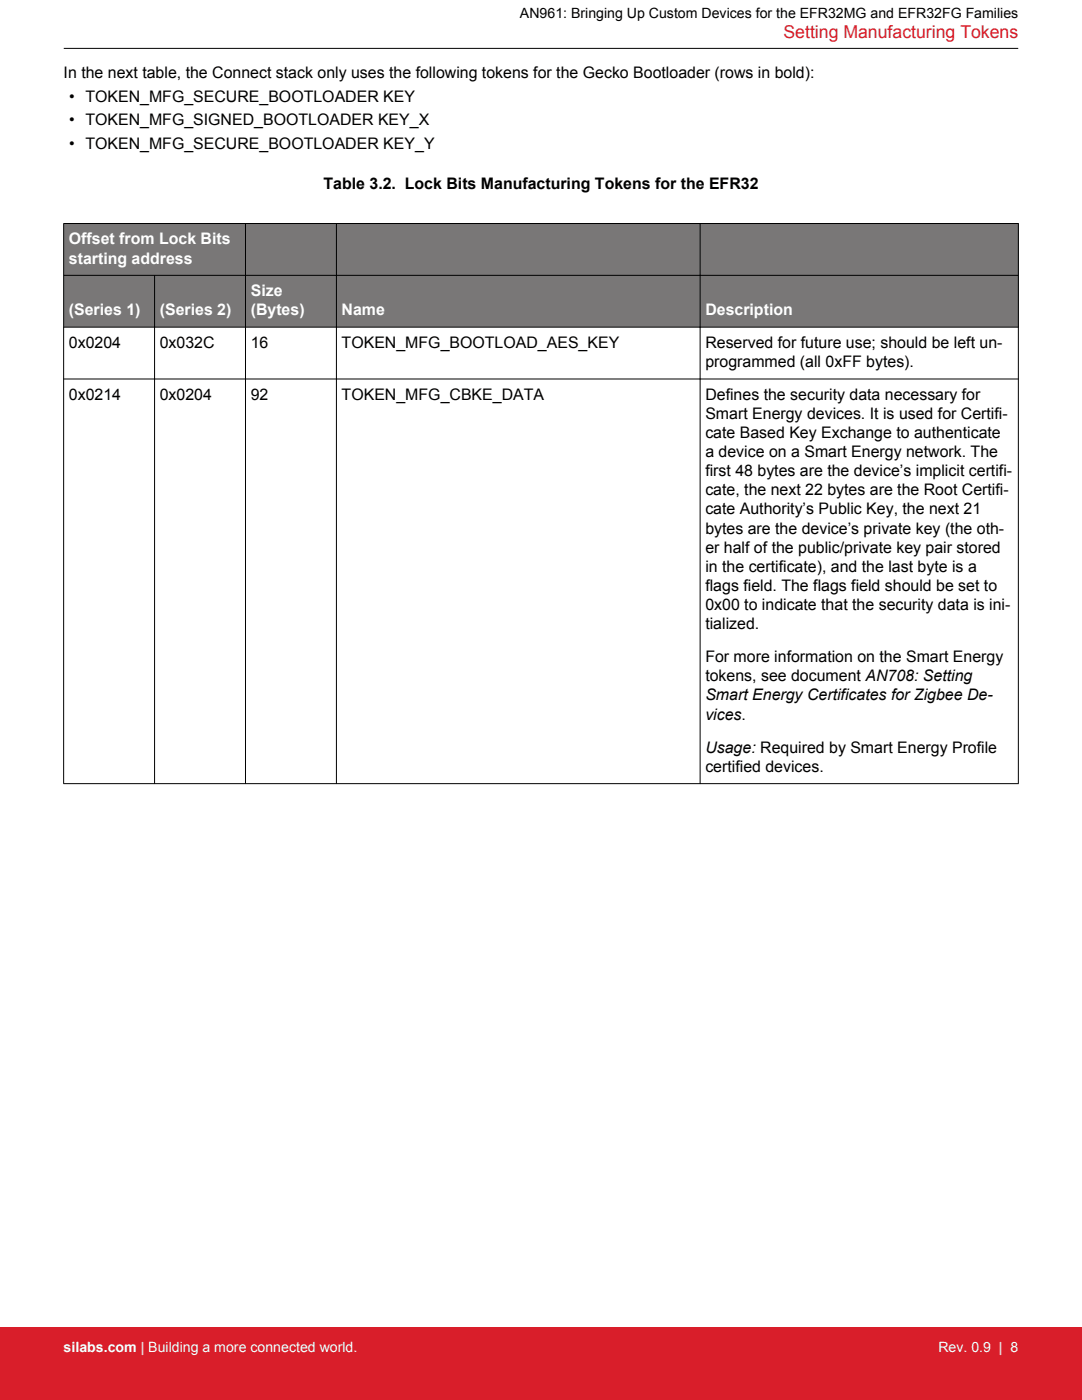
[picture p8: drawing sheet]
<svg xmlns="http://www.w3.org/2000/svg" width="216mm" height="279mm" viewBox="0 0 216 279" stroke-linecap="round" stroke-linejoin="round" font-family="sans-serif">
<defs><g id="words">
<text font-size="3.5" fill="#d91e2a" x="156.3" y="7.5">Setting Manufacturing Tokens</text>
<g font-size="3.2">
<text x="12.7" y="15.5">In the next table, the Connect stack only uses the following tokens for the Gecko Bootloader (rows in bold):</text>
<text x="13.8" y="20.3">• TOKEN_MFG_SECURE_BOOTLOADER KEY</text>
<text x="13.8" y="25">• TOKEN_MFG_SIGNED_BOOTLOADER KEY_X</text>
<text x="13.8" y="29.8">• TOKEN_MFG_SECURE_BOOTLOADER KEY_Y</text>
<text x="64.6" y="37.8">Table 3.2. Lock Bits Manufacturing Tokens for the EFR32</text>
<text x="13.7" y="69.5">0x0204</text>
<text x="31.9" y="69.5">0x032C</text>
<text x="50" y="69.5">16</text>
<text x="68.2" y="69.5">TOKEN_MFG_BOOTLOAD_AES_KEY</text>
<text x="140.7" y="69.5">Reserved for future use; should be left un-</text>
<text x="140.7" y="73.3">programmed (all 0xFF bytes).</text>
<text x="13.7" y="79.8">0x0214</text>
<text x="31.9" y="79.8">0x0204</text>
<text x="50" y="79.8">92</text>
<text x="68.2" y="79.8">TOKEN_MFG_CBKE_DATA</text>
<text x="140.7" y="79.8">Defines the security data necessary for</text>
<text x="140.7" y="83.6">Smart Energy devices. It is used for Certifi-</text>
<text x="140.7" y="87.4">cate Based Key Exchange to authenticate</text>
<text x="140.7" y="91.2">a device on a Smart Energy network. The</text>
<text x="140.7" y="95.1">first 48 bytes are the device’s implicit certifi-</text>
<text x="140.7" y="98.9">cate, the next 22 bytes are the Root Certifi-</text>
<text x="140.7" y="102.7">cate Authority’s Public Key, the next 21</text>
<text x="140.7" y="106.5">bytes are the device’s private key (the oth-</text>
<text x="140.7" y="110.3">er half of the public/private key pair stored</text>
<text x="140.7" y="114.1">in the certificate), and the last byte is a</text>
<text x="140.7" y="117.9">flags field. The flags field should be set to</text>
<text x="140.7" y="121.7">0x00 to indicate that the security data is ini-</text>
<text x="140.7" y="125.5">tialized.</text>
<text x="140.7" y="132.2">For more information on the Smart Energy</text>
<text x="140.7" y="136">tokens, see document AN708: Setting</text>
<text x="140.7" y="139.8">Smart Energy Certificates for Zigbee De-</text>
<text x="140.7" y="143.6">vices.</text>
<text x="140.7" y="150.2">Usage: Required by Smart Energy Profile</text>
<text x="140.7" y="154">certified devices.</text>
</g>
<g font-size="3.2" fill="#fff">
<text x="13.7" y="48.8">Offset from Lock Bits</text>
<text x="13.7" y="52.6">starting address</text>
<text x="50" y="59.1">Size</text>
<text x="13.7" y="62.9">(Series 1)</text>
<text x="31.9" y="62.9">(Series 2)</text>
<text x="50" y="62.9">(Bytes)</text>
<text x="68.2" y="62.9">Name</text>
<text x="140.7" y="62.9">Description</text>
</g>
<text font-size="2.8" x="103.8" y="3.5">AN961: Bringing Up Custom Devices for the EFR32MG and EFR32FG Families</text>
<g font-size="2.8" fill="#fff">
<text x="12.7" y="269.9">silabs.com | Building a more connected world.</text>
<text x="187.3" y="269.9">Rev. 0.9 | 8</text>
</g>
</g></defs>
<g fill="#797777">
<path d="M12.7 44.6h190.5v20.7h-190.5z" fill-rule="evenodd"/>
<path d="M12.7 44.6h190.5v10.4h-190.5z" fill-rule="evenodd"/>
<path d="M12.7 55h190.5v10.3h-190.5z" fill-rule="evenodd"/>
</g>
<path d="M12.7 9.7h190.5M12.7 44.6h190.5M12.7 55h190.5M12.7 44.6v111.8M30.8 54.9v101.5M49 44.6v111.8M67.1 44.6v111.8M139.7 44.6v111.8M203.2 44.6v111.8M12.7 65.3h190.5M12.7 75.6h190.5M12.7 156.4h190.5" fill="none" stroke="#000" stroke-width=".2"/>
<path d="M0 264.9h215.9v14.5h-215.9z" fill="#d91e2a"/>
<use href="#words"/>
</svg>
